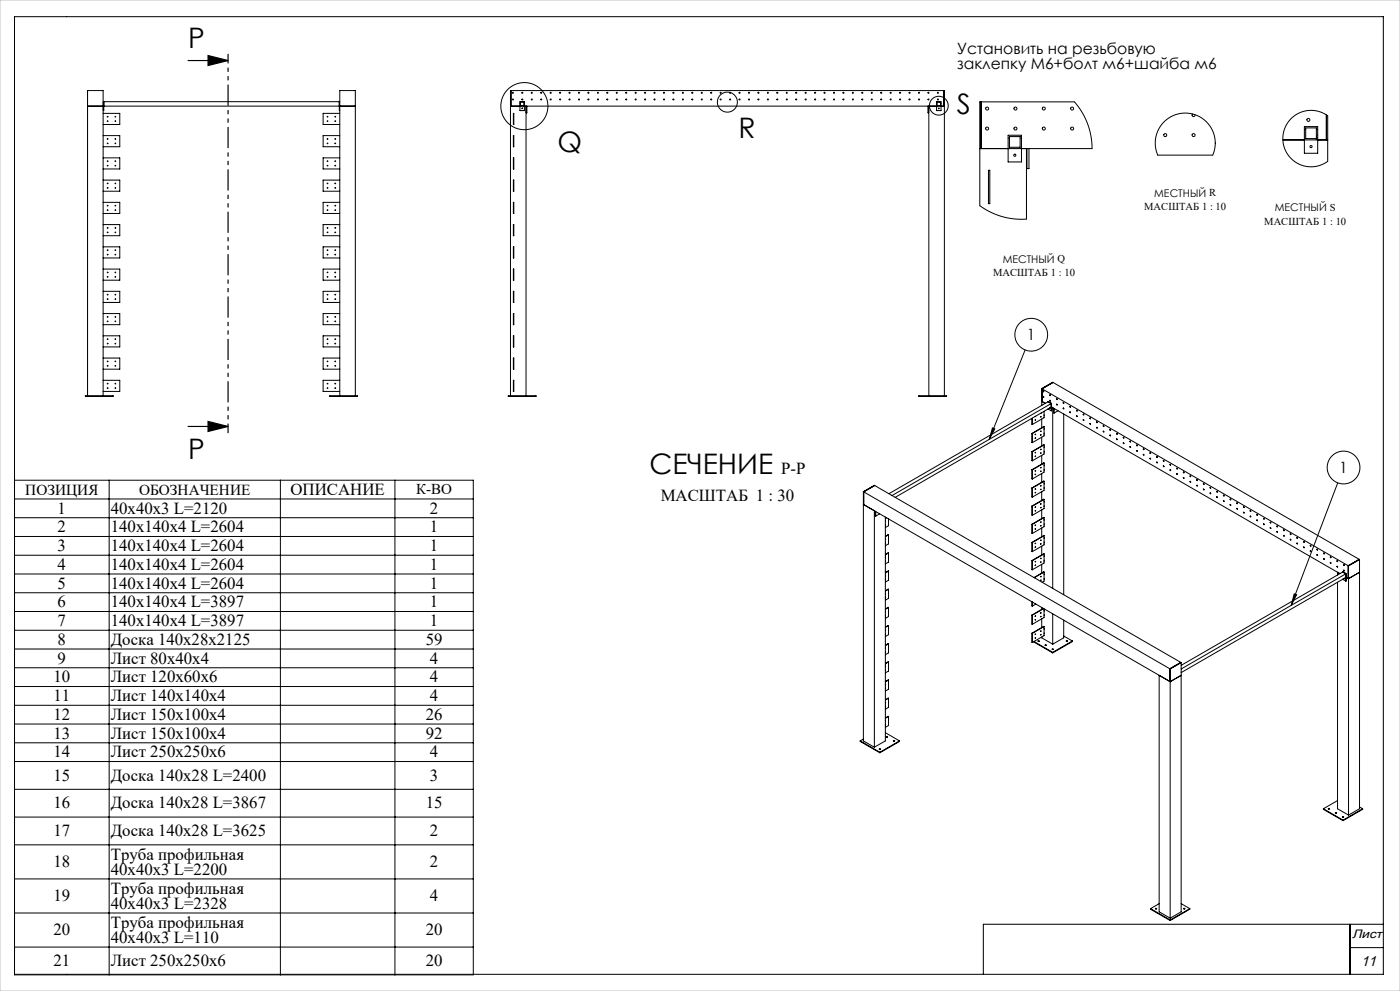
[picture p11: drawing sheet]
<svg xmlns="http://www.w3.org/2000/svg" width="420mm" height="297mm" viewBox="0 0 420 297" stroke-linecap="round" stroke-linejoin="round" font-family="sans-serif">
<defs><g id="words">
<g font-size="8.5">
<text x="56.4" y="14.3">P</text>
<text x="287" y="34">S</text>
<text x="221.5" y="41.5">R</text>
<text x="167.3" y="45.5">Q</text>
<text x="56.4" y="137.5">P</text>
<text x="194.8" y="142.1">СЕЧЕНИЕ</text>
</g>
<g font-size="5">
<text x="234.3" y="142">P-P</text>
<text x="87.1" y="148.3">ОПИСАНИЕ</text>
<text x="17.3" y="153.9">1</text>
<text x="33.2" y="153.9">40х40х3 L=2120</text>
<text x="129" y="153.9">2</text>
<text x="198.2" y="150.2">МАСШТАБ 1 : 30</text>
<text x="17.3" y="159.6">2</text>
<text x="33.2" y="159.6">140х140х4 L=2604</text>
<text x="129" y="159.6">1</text>
<text x="17.3" y="165.2">3</text>
<text x="33.2" y="165.2">140х140х4 L=2604</text>
<text x="129" y="165.2">1</text>
<text x="17.3" y="170.8">4</text>
<text x="33.2" y="170.8">140х140х4 L=2604</text>
<text x="129" y="170.8">1</text>
<text x="17.3" y="176.4">5</text>
<text x="33.2" y="176.4">140х140х4 L=2604</text>
<text x="129" y="176.4">1</text>
<text x="17.3" y="182">6</text>
<text x="33.2" y="182">140х140х4 L=3897</text>
<text x="129" y="182">1</text>
<text x="17.3" y="187.7">7</text>
<text x="33.2" y="187.7">140х140х4 L=3897</text>
<text x="129" y="187.7">1</text>
<text x="17.3" y="193.3">8</text>
<text x="33.2" y="193.3">Доска 140х28х2125</text>
<text x="127.7" y="193.3">59</text>
<text x="17.3" y="198.9">9</text>
<text x="33.2" y="198.9">Лист 80х40х4</text>
<text x="129" y="198.9">4</text>
<text x="16" y="204.5">10</text>
<text x="33.2" y="204.5">Лист 120х60х6</text>
<text x="129" y="204.5">4</text>
<text x="16" y="210.1">11</text>
<text x="16" y="215.8">12</text>
<text x="33.2" y="210.1">Лист 140х140х4</text>
<text x="33.2" y="215.8">Лист 150х100х4</text>
<text x="127.7" y="215.8">26</text>
<text x="129" y="210.1">4</text>
<text x="16" y="221.4">13</text>
<text x="33.2" y="221.4">Лист 150х100х4</text>
<text x="127.7" y="221.4">92</text>
<text x="16" y="227">14</text>
<text x="33.2" y="227">Лист 250х250х6</text>
<text x="129" y="227">4</text>
<text x="16" y="234">15</text>
<text x="33.2" y="234">Доска 140х28 L=2400</text>
<text x="129" y="234">3</text>
<text x="16" y="242.3">16</text>
<text x="33.2" y="242.3">Доска 140х28 L=3867</text>
<text x="127.7" y="242.3">15</text>
<text x="16" y="250.6">17</text>
<text x="33.2" y="250.6">Доска 140х28 L=3625</text>
<text x="129" y="250.6">2</text>
<text x="33.2" y="257.6">Труба профильная</text>
<text x="16" y="259.9">18</text>
<text x="33.2" y="262.2">40х40х3 L=2200</text>
<text x="129" y="259.9">2</text>
<text x="33.2" y="267.8">Труба профильная</text>
<text x="16" y="270.1">19</text>
<text x="33.2" y="272.4">40х40х3 L=2328</text>
<text x="129" y="270.1">4</text>
<text x="16" y="280.3">20</text>
<text x="33.2" y="278">Труба профильная</text>
<text x="127.7" y="280.3">20</text>
<text x="33.2" y="282.6">40х40х3 L=110</text>
<text x="16" y="289.6">21</text>
<text x="33.2" y="289.6">Лист 250х250х6</text>
<text x="127.7" y="289.6">20</text>
</g>
<g font-size="4.7">
<text x="287.2" y="16.2">Установить на резьбовую</text>
<text x="287.2" y="20.8">заклепку М6+болт м6+шайба м6</text>
<text x="308.1" y="102">1</text>
<text x="401.8" y="141.8">1</text>
</g>
<g font-size="4.6">
<text x="7.6" y="148.4">ПОЗИЦИЯ</text>
<text x="41.7" y="148.4">ОБОЗНАЧЕНИЕ</text>
</g>
<text font-size="4.5" x="124.8" y="148.2">К-ВО</text>
<text font-size="4.4" x="408.3" y="289.6">11</text>
<text font-size="3.7" x="405.6" y="281.3">Лист</text>
<g font-size="3.2">
<text x="346.3" y="58.9">МЕСТНЫЙ R</text>
<text x="343.3" y="63">МАСШТАБ 1 : 10</text>
<text x="382.5" y="63.4">МЕСТНЫЙ S</text>
<text x="379.3" y="67.5">МАСШТАБ 1 : 10</text>
<text x="297.9" y="82.8">МАСШТАБ 1 : 10</text>
<text x="300.8" y="78.7">МЕСТНЫЙ Q</text>
</g>
</g></defs>
<g fill="none" stroke="#000" stroke-width=".3">
<path d="M26.3 31.8h4.6M30.9 34h5v3.3h-5M31.1 30.5l-.1 2.6v-2.6h70.9M31.1 31.8h70.7M101.8 30.5l.1 2.6M101.9 31.8h4.7M101.9 34h-5v3.3h5M153.1 31.8h130.2M153.3 27.1v4.7M154 34l.1 3.3zM156 30.5h1.3v2.6h-1.3zM156 31l.1 .1"/>
<path d="M156.1 30.6h1.1v1.1h-1.1zM157.8 31.8v86.8M157.9 31.8v2h.2v-2M278.4 31.8v2h.2M278.6 31.8v86.8M281 30.5h1.3v2.6h-1.3zM281 30.5l.1 .2M281.1 30.6h1.1v1.1h-1.1zM281.7 30.5l.1 .1M282.2 30.9l.1 .2M283.2 27.1v4.7M294.3 30.5v14"/>
<path d="M349.2 36.5l2.6-1.8 2.9-.8 3.1 .3 2.8 1.3 2.3 2.1 1.3 2.8 .4 3.1-.8 3h-16.5l-.7-2.6 .1-2.7 .9-2.5zM357.8 34.2a.45 .45 0 0 0 .1 .7 .45 .45 0 0 0 .6-.5M387.3 35.6l2.5-1.7 2.9-.8 2.9 .3 2.7 1.3v13.7l-2.8 1.3-3.2 .2-3-.9-2.4-1.9-1.6-2.8-.4-3.1 .7-3zM391.3 38.8h.4M391.3 37.9h4v8h-4zM391.7 38.3h3.2v3.2h-3.2zM394.9 38.8h.4M397.9 34.4v7.5M30.9 40.6h5v3.4h-5M30.9 47.3h5v3.3h-5M30.9 54h5v3.3h-5M101.9 40.6h-5v3.4h5"/>
<path d="M101.9 47.3h-5v3.3h5M101.9 54h-5v3.3h5M154 40.6l.1 3.4zM154 54l.1 3.3zM154 47.3l.1 3.3zM293.9 44.5h33.7l-.2-2.8-.5-2.7-1-2.7-1.2-2.5-2.4-3.3h-28.4v31.1l2.9 1.8 3 1.3 3.3 .8 3.3 .2h1.5v-21.2M296.5 51h.4v10h-.4zM302.4 41.4h.4M302.4 40.5h4v8h-4zM302.8 40.9h3.2v3.2h-3.2zM306 41.4h.4M308.1 44.5v6h.6v-6"/>
<path d="M384.9 41.9h13.4M394.7 41.5l.4 .4M394.9 40.9l.4 .4M395.2 40.4l.1 .1M30.9 60.6h5v3.4h-5M30.9 67.3h5v3.3h-5M30.9 74h5v3.3h-5M101.9 74h-5v3.3h5M101.9 60.6h-5v3.4h5M101.9 67.3h-5v3.3h5M154 74l.1 3.3zM154 60.6l.1 3.4z"/>
<path d="M154 67.3l.1 3.3zM30.9 80.6h5v3.4h-5M30.9 87.3h5v3.3h-5M30.9 94h5v3.3h-5M101.9 80.6h-5v3.4h5M101.9 87.3h-5v3.3h5M101.9 94h-5v3.3h5M154 87.3l.1 3.3zM154 94l.1 3.3zM154 80.6l.1 3.4zM25.6 118.6h8.3v.2h-8.3zM26.3 118.6v-91.5h4.6v91.5"/>
<path d="M30.9 100.6h5v3.4h-5M30.9 107.3h5v3.3h-5M30.9 114h5v3.3h-5M98.9 118.6h8.4v.2h-8.4zM101.9 118.6v-91.5h4.7v91.5M101.9 100.6h-5v3.4h5M101.9 107.3h-5v3.3h5M101.9 114h-5v3.3h5M152.5 118.6h8.3v.2h-8.3zM153.1 118.6v-91.5h130.2v91.5M154 100.6l.1 3.4zM154 107.3l.1 3.3z"/>
<path d="M154 114l.1 3.3zM275.6 118.6h8.4v.2h-8.4zM307.5 104.9l-10.7 26.8M312.5 116.5h.1M312.5 116.5v5M312.6 116.5v3.8M312.6 116.5l92 53.1M312.9 117.2l.2 .2zM312.9 118.8l.2 .3zM313 117.2l.1 .2M313 118.8l.1 .2M314.9 118.4l.2 .2z"/>
<path d="M314.9 120l.2 .2zM315 118.3l.1 .2M315 120l.1 .2M315.9 114.6l-3.3 1.9M315.9 114.6l-3.4 1.9M315.9 114.6l92 53.1M317 119.5l.1 .3zM317 119.5l.1 .2M297.7 128.2l.7 .3-1.6 3.2zM309.6 125.4l.1 1.8M309.6 129.9l.1 2.8M309.6 135.3l.1 2.8"/>
<path d="M309.6 129.9h.1M309.6 135.3l.1 .1M309.7 125.3v1.9M309.7 129.9v2.8M309.7 135.4v2.7M310.6 136.7h.1M310.6 130.2h.1M310.6 131.2v.1M310.6 125.8v.1M310.6 135.6v.1M310.7 124.7l-.1 .1M312.2 129.3h.1"/>
<path d="M312.2 124.9h.1M312.2 130.3v.1M312.2 134.6v.1M312.2 135.7v.1M312.3 123.8l-.1 .1M312.5 120.3l1.1 .6M312.5 125.6v2.6M312.5 131v2.6M312.5 136.5v2.6M313.2 123.3v1.9l-3.5 2M313.2 127.9v2.7l-3.5 2.1M313.2 133.3v2.8l-3.5 2"/>
<path d="M313.2 138.8v2.7l-3.5 2M313.2 127.9l-3.5 2M313.2 127.9l-3.6 2M313.2 138.8l-3.5 2M313.2 138.8l-3.6 2M313.2 133.3l-3.5 2.1M313.2 133.3l-3.6 2M314.4 120.4l1 .5M314.4 122.6l1 .5M314.4 122.6h.1M315 122.3h-.2M315.4 120.9v2.2"/>
<path d="M315.4 122l-46.8 27.1M315.4 120.9l-47.8 27.6M315.5 120.9h-.1M315.5 120.9l-.1 2.2M315.5 120.9l-1-.6-47.8 27.7M316.1 122.3l.1 1.5M316.2 122.4v1.4M317 121.1l.1 .3zM317 121.1l.1 .2M317.4 123.1l-1.2 .7M319 120.7l.1 .2zM319 122.3l.1 .2z"/>
<path d="M319 120.7l.1 .2M319 122.3l.1 .2M319.1 124.1v54.1M321 121.8l.1 .3zM321 123.5l.1 .2zM321 121.8l.2 .2M321 123.4l.2 .2M323 123l.1 .2zM323 124.6l.1 .3zM323 123l.2 .2M323 124.6l.2 .2M325 124.1l.1 .3z"/>
<path d="M325 125.8l.1 .2zM325 124.1l.2 .2M325 125.8l.2 .2M327 125.3l.1 .2zM327 126.9l.1 .3zM327 125.3l.2 .2M327 126.9l.2 .2M329 126.4l.1 .3zM329 128.1l.1 .2zM329 126.4l.2 .2M329 128.1l.2 .2M331 127.6l.1 .3z"/>
<path d="M331 129.2l.1 .3zM331.1 127.6l.1 .2M331.1 129.2l.1 .2M333 128.8l.1 .2zM333 130.4l.1 .2zM333.1 128.7l.1 .3M333.1 130.4l.1 .2M335 129.9l.1 .3zM335 131.5l.1 .3zM335.1 129.9l.1 .2M335.1 131.5l.1 .2M337 131.1l.1 .2z"/>
<path d="M337 132.7l.1 .3zM337.1 131.1l.1 .2M337.1 132.7l.1 .2M339 132.2l.1 .3zM339 133.9l.1 .2zM339.1 132.2l.1 .2M339.1 133.9l.1 .2M341 133.4l.2 .2zM341 135l.2 .3zM341.1 133.4l.1 .2M341.1 135l.1 .2M343 134.5l.2 .3z"/>
<path d="M343 136.2l.2 .2zM343.1 134.5l.1 .2M343.1 136.2l.1 .2M345 135.7l.2 .2zM345 137.3l.2 .3zM345.1 135.7l.1 .2M345.1 137.3l.1 .2M347 138.5l.2 .2zM347 136.9l.2 .2zM347.1 136.8l.1 .2M347.1 138.5l.1 .2M349 138l.2 .3z"/>
<path d="M349 139.6l.2 .3zM349.1 138l.1 .2M349.1 139.6l.1 .2M351 139.2l.2 .2zM351.1 139.2l.1 .2M4.4 143.9h137.6v148.3h-137.6v-287.2h410.6v287h-410.6M4.4 149.5h137.6M4.4 155.2h137.6M32.7 143.9v148.3M84.1 143.9v148.3M118.5 143.9v148.3M259 151.2l92.1 53.1 3.3-1.9"/>
<path d="M259 147.4l3.3-1.9 92.1 53.1M259 147.4l92.1 53.1M259 147.4v74.6l3.3 1.9M262.3 153.1v70.8M262.4 145.5l-3.3 1.9v3.8M262.6 153.2l.1 1.5M262.7 153.3v1.4M263.9 154l-1.2 .7M265.6 156.1v.2M265.6 157.2v.2M265.6 155v67l-3.3 1.9M265.9 155.1l-.3 .2"/>
<path d="M266 155.2l-.4 .2M266.6 155.5v2.1l-1 .5M309.6 157.1l.1 .1M309.6 157.1l.1 2.8M309.6 140.8l.1 2.7M309.6 146.2l.1 2.8M309.6 151.7l.1 2.7M309.6 146.2l.1 .1M309.6 151.7h.1M309.6 140.8h.1M309.7 140.8v2.7M309.7 146.3v2.7"/>
<path d="M309.7 151.7v2.7M309.7 157.2v2.7M310.6 147.6h.1M310.6 141.1h.1M310.6 157.4h.1M310.6 158.5h.1M310.6 146.5h.1M310.6 151.9v.1M310.6 153v.1M310.6 142.1v.1M312.2 156.5h.1M312.2 152.1h.1"/>
<path d="M312.2 157.5v.1M312.2 145.5v.1M312.2 146.6v.1M312.2 151h.1M312.2 140.1h.1M312.2 141.2h.1M312.5 141.9v2.6M312.5 147.4v2.6M312.5 152.8v2.6M312.5 158.2v2.7M313.2 144.2v2.8l-3.5 2M313.2 149.7v2.7l-3.5 2"/>
<path d="M313.2 155.1v2.7l-3.5 2.1M313.2 155.1l-3.5 2.1M313.2 155.1l-3.6 2M313.2 144.2l-3.5 2.1M313.2 144.2l-3.6 2M313.2 149.7l-3.5 2M313.2 149.7l-3.6 2M351 140.8l.2 .3zM351.1 140.8l.1 .2M353 140.3l.2 .3zM353 142l.2 .2zM353.1 140.3l.1 .2"/>
<path d="M353.1 141.9l.1 .3M355 143.1l.2 .3zM355 141.5l.2 .2zM355.1 141.5l.1 .2M355.1 143.1l.1 .2M357 142.6l.2 .3zM357 144.3l.2 .2zM357.1 142.6l.1 .2M357.1 144.3l.1 .2M359 143.8l.2 .2zM359 145.4l.2 .3zM359.1 143.8l.1 .2"/>
<path d="M359.1 145.4l.1 .2M361 145l.2 .2zM361 146.6l.2 .2zM361.1 144.9l.1 .2M361.1 146.6l.1 .2M363 147.7l.2 .3zM363 146.1l.2 .3zM363.1 146.1l.1 .2M363.1 147.7l.1 .2M365 148.9l.2 .2zM365 147.3l.2 .2zM365.1 147.3l.1 .2"/>
<path d="M365.1 148.9l.1 .2M367 148.4l.2 .3zM367 150.1l.2 .2zM367.1 148.4l.1 .2M367.1 150l.1 .2M369 149.6l.2 .2zM369 151.2l.2 .3zM369.1 149.6l.1 .2M369.1 151.2l.1 .2M371 152.4l.2 .2zM371 150.7l.2 .3zM371.1 150.7l.1 .2"/>
<path d="M371.1 152.4l.1 .2M373 151.9l.2 .2zM373 153.5l.2 .3zM373.1 151.9l.1 .2M373.1 153.5l.1 .2M375.1 154.7l.1 .2zM375.1 153l.1 .3zM375.1 153l.1 .2M375.1 154.7l.1 .2M377.1 155.8l.1 .3zM377.1 154.2l.1 .3zM377.1 154.2l.1 .2"/>
<path d="M377.1 155.8l.1 .2M379.1 157l.1 .2zM379.1 155.4l.1 .2zM379.1 155.4l.2 .2M379.1 157l.2 .2M381.1 158.2l.1 .2zM381.1 156.5l.1 .3zM381.1 156.5l.2 .2M381.1 158.1l.2 .2M383.1 159.3l.1 .3zM383.1 157.7l.1 .2zM383.1 157.7l.2 .2"/>
<path d="M383.1 159.3l.2 .2M385.1 158.8l.1 .3zM385.1 158.8l.2 .2M387.1 160l.1 .2zM387.2 160l.1 .2M401.3 144.7l-13.9 36.7M4.4 160.8h137.6M4.4 166.4h137.6M4.4 172h137.6M4.4 177.6h137.6M265.6 167v.2M265.6 168.1v.2"/>
<path d="M265.6 177.9v.2M265.6 179v.1M265.6 172.5v.1M265.6 173.5v.2M265.6 161.6v.1M265.6 162.7v.1M266.6 160.3l-1 .4M266.6 160.3v2.7l-1 .6M266.6 165.7v2.8l-1 .5M266.6 171.2v2.7l-1 .5M266.6 176.6v2.7l-1 .6M266.6 165.7l-1 .6"/>
<path d="M266.6 165.7l-1 .5M266.6 171.2l-1 .4M266.6 176.6l-1 .6M266.6 176.6l-1 .5M266.6 171.2l-1 .5M266.6 160.3l-1 .5M309.6 162.5l.1 2.8M309.6 168l.1 2.8M309.6 168h.1M309.6 162.5l.1 .1M309.7 162.6v2.7M309.7 168v2.8"/>
<path d="M310.6 168.3h.1M310.6 169.4h.1M310.6 162.8v.1M310.6 163.9v.1M312.2 167.3v.1M312.2 168.4v.1M312.2 172.8h.1M312.2 173.8v.1M312.2 161.9h.1M312.2 163h.1M312.5 163.7v2.6M312.5 169.1v2.6"/>
<path d="M313.2 160.6v2.7l-3.5 2M313.2 166v2.7l-3.5 2.1M313.2 171.4v2.8l-.6 .3M313.2 166l-3.5 2M313.2 166l-3.6 2M313.2 171.4l-2.9 1.7M313.2 160.6l-3.5 2M313.2 171.4l-3 1.7M313.2 160.6l-3.6 1.9M385.1 160.5l.1 .2zM385.1 160.5l.2 .2M387.1 161.6l.1 .3z"/>
<path d="M387.2 161.6l.1 .2M388.3 178l.7 .2-1.6 3.2zM389.1 162.8l.1 .2zM389.1 161.1l.1 .3zM389.2 161.1l.1 .2M389.2 162.8l.1 .2M391.1 163.9l.1 .3zM391.1 162.3l.1 .3zM391.2 162.3l.1 .2M391.2 163.9l.1 .2M393.1 163.5l.1 .2zM393.1 165.1l.1 .2z"/>
<path d="M393.2 163.4l.1 .2M393.2 165.1l.1 .2M395.1 166.2l.1 .3zM395.1 164.6l.1 .3zM395.2 164.6l.1 .2M395.2 166.2l.1 .2M397.1 165.8l.1 .2zM397.1 167.4l.1 .3zM397.2 165.8l.1 .2M397.2 167.4l.1 .2M399.1 166.9l.2 .3zM399.1 168.6l.2 .2z"/>
<path d="M399.2 166.9l.1 .2M399.2 168.5l.1 .3M401.1 168.1l.2 .2zM401.1 169.7l.2 .3zM401.2 168.1l.1 .2M401.2 169.7l.1 .2M401.3 171.5v.8M401.3 174.5v67.9l3.3 1.9M402 171.9l-86.5-49.9 .3 .2v54.1M402.8 171.4l1 .6M402.8 173.6l1 .5M402.8 173.6h.1"/>
<path d="M402.8 171.4l1 .5M402.8 171.4l-48.4 28M403.1 169.2l.2 .3zM403.1 170.9l.2 .2zM403.2 169.2l.1 .2M403.2 170.9l.1 .2M403.3 173.3l.1 .1M403.3 173.3l-.1 .1M403.8 172v2.1M403.8 173.1l-49.4 28.5M403.8 172l-49.4 28.5M403.8 171.9v.1"/>
<path d="M403.8 171.9v2.2M404.6 169.6v74.7M407.8 167.6l-3.3 1.9v3.9M407.9 167.7v74.7l-3.3 1.9M407.9 171.5l-3.3 1.9-.8-.4M407.9 167.7l-3.3 1.9M4.4 183.3h137.6M4.4 188.9h137.6M4.4 194.5h137.6M265.6 194.2v.2M265.6 195.3v.2M265.6 199.7v.1"/>
<path d="M265.6 188.8v.1M265.6 189.9v.1M265.6 183.3v.2M265.6 184.4v.2M266.6 182.1v2.7l-1 .5M266.6 187.5v2.7l-1 .6M266.6 192.9v2.8l-1 .5M266.6 198.4v2.7l-1 .6M266.6 182.1l-1 .4M266.6 192.9l-1 .5M266.6 192.9l-1 .6M266.6 198.4l-1 .5"/>
<path d="M266.6 198.4l-1 .4M266.6 187.5l-1 .5M266.6 187.5l-1 .4M266.6 182.1l-1 .5M309.6 180.4l.1 1.3M309.6 184.3l.1 2.8M309.6 189.8l.1 2.7M309.6 184.3l.1 .1M309.6 189.8h.1M309.7 180.4v1.3M309.7 184.4v2.7M309.7 189.8v2.7"/>
<path d="M310 192.3l5.8 3.4M310.2 192.3l5.6 3.2M310.6 184.6v.1M310.6 185.7h.1M310.6 190v.1M310.6 191.1v.1M310.8 181l-1.1 .7M311.4 192.1h.4zM311.4 192.2h.3M312.2 183.7h.1M312.2 190.2h.1M312.2 184.7v.1"/>
<path d="M312.2 189.1h.1M312.5 182.1v.5M312.5 185.5v2.6M312.5 190.9v.3l3.3 1.9M313 182.3l-3.4 2M313.1 182.4l-3.4 2M313.2 182.5v2.6l-3.5 2M313.2 187.8v2.7l-3.5 2M313.2 187.8l-3.5 2M313.2 187.8l-3.6 2M313.5 193.3h.4zM313.6 193.4h.2"/>
<path d="M315.6 194.5l.4 .1zM315.7 194.6h.3M315.8 184v9.1M315.8 195.5v.2M319.1 190.6l2.6 1.5M319.1 185.9v5.3l-3.3 1.9M319.9 192.1h.4zM319.9 192.2h.3M321.7 192.1l-5.9 3.6M321.7 192.1l-5.9 3.4M354.3 198.5l-3.3 1.9v3.8M354.4 198.6v74.7l-3.3 1.9"/>
<path d="M354.4 198.6l-3.3 1.9M4.4 200.1h137.6M4.4 205.8h137.6M4.4 211.4h137.6M4.4 217h137.6M265.6 205.1v.2M265.6 206.2v.2M265.6 210.6v.1M265.6 211.6v.2M265.6 216v.2M265.6 217.1v.2M265.6 200.8v.1"/>
<path d="M265.6 219.6l4.3 2.4M266.6 203.8v2.8l-1 .5M266.6 209.3v2.7l-1 .5M266.6 214.7v2.7l-1 .6M266.6 203.8l-1 .6M266.6 203.8l-1 .5M266.6 209.3l-1 .5M266.6 209.3l-1 .4M266.6 214.7l-1 .6M266.6 214.7l-1 .5M347.8 202.4v70.9l3.3 1.9M351.1 200.5v74.7"/>
<path d="M4.4 222.6h137.6M4.4 228.2h137.6M4.4 236.6h137.6M258.1 222l5.9 3.4M258.1 222l5.9 3.6M259 221.5l-.9 .5M263.8 224.6h.3M264 225.4v.2M265.9 220.9h.3M268.1 222.1h.2M269.9 222l-5.9 3.4M269.9 222l-5.9 3.6"/>
<path d="M401.3 239.9l-4.3 2.5M4.4 244.9h137.6M4.4 253.2h137.6M397 242.4l5.9 3.4M397 242.4l5.9 3.5M398.8 242.5h-.3M400.9 243.7h-.3M402.9 245.8v.1M403 244.9h-.2M407.9 241.8l.9 .6M408.8 242.4l-5.9 3.5M408.8 242.4l-5.9 3.4"/>
<path d="M4.4 263.4h137.6M4.4 273.6h137.6M345.2 272.3l5.9 3.4M345.2 272.3l5.9 3.6M346.6 272.3h.4zM347 272.4h-.3M347.8 270.8l-2.6 1.5M351.1 275.7v.2M354.4 270.8l2.5 1.5M355.1 272.3h.4zM355.4 272.4h-.2M356.9 272.3l-5.8 3.4"/>
<path d="M356.9 272.3l-5.8 3.6M405 277v15M415 277h-120v15M4.4 283.8h137.6M405 284h10"/>
<circle cx="32.3" cy="35" r=".1"/>
<circle cx="32.3" cy="36.3" r=".1"/>
<circle cx="34.6" cy="35" r=".1"/>
<circle cx="34.6" cy="36.3" r=".1"/>
<circle cx="98.3" cy="36.3" r=".1"/>
<circle cx="98.3" cy="35" r=".1"/>
<circle cx="100.6" cy="36.3" r=".1"/>
<circle cx="100.6" cy="35" r=".1"/>
<circle cx="153.9" cy="27.8" r=".15"/>
<circle cx="153.9" cy="29.8" r=".15"/>
<circle cx="156.6" cy="32.5" r=".11"/>
<circle cx="156.7" cy="29.8" r=".15"/>
<circle cx="156.7" cy="27.8" r=".15"/>
<circle cx="157.3" cy="31.8" r="7.1"/>
<circle cx="159.5" cy="27.8" r=".15"/>
<circle cx="159.5" cy="29.8" r=".15"/>
<circle cx="162.4" cy="29.8" r=".15"/>
<circle cx="162.4" cy="27.8" r=".15"/>
<circle cx="165.2" cy="27.8" r=".15"/>
<circle cx="165.2" cy="29.8" r=".15"/>
<circle cx="168" cy="27.8" r=".15"/>
<circle cx="168" cy="29.8" r=".15"/>
<circle cx="170.9" cy="29.8" r=".15"/>
<circle cx="170.9" cy="27.8" r=".15"/>
<circle cx="173.7" cy="29.8" r=".15"/>
<circle cx="173.7" cy="27.8" r=".15"/>
<circle cx="176.5" cy="27.8" r=".15"/>
<circle cx="176.5" cy="29.8" r=".15"/>
<circle cx="179.4" cy="27.8" r=".15"/>
<circle cx="179.4" cy="29.8" r=".15"/>
<circle cx="182.2" cy="29.8" r=".15"/>
<circle cx="182.2" cy="27.8" r=".15"/>
<circle cx="185" cy="29.8" r=".15"/>
<circle cx="185" cy="27.8" r=".15"/>
<circle cx="187.9" cy="29.8" r=".15"/>
<circle cx="187.9" cy="27.8" r=".15"/>
<circle cx="190.7" cy="27.8" r=".15"/>
<circle cx="190.7" cy="29.8" r=".15"/>
<circle cx="193.5" cy="29.8" r=".15"/>
<circle cx="193.5" cy="27.8" r=".15"/>
<circle cx="196.4" cy="27.8" r=".15"/>
<circle cx="196.4" cy="29.8" r=".15"/>
<circle cx="199.2" cy="29.8" r=".15"/>
<circle cx="199.2" cy="27.8" r=".15"/>
<circle cx="202" cy="27.8" r=".15"/>
<circle cx="202" cy="29.8" r=".15"/>
<circle cx="204.9" cy="29.8" r=".15"/>
<circle cx="204.9" cy="27.8" r=".15"/>
<circle cx="207.7" cy="29.8" r=".15"/>
<circle cx="207.7" cy="27.8" r=".15"/>
<circle cx="210.5" cy="29.8" r=".15"/>
<circle cx="210.5" cy="27.8" r=".15"/>
<circle cx="213.4" cy="29.8" r=".15"/>
<circle cx="213.4" cy="27.8" r=".15"/>
<circle cx="216.2" cy="27.8" r=".15"/>
<circle cx="216.2" cy="29.8" r=".15"/>
<circle cx="218.2" cy="30.6" r="3"/>
<circle cx="219" cy="29.8" r=".15"/>
<circle cx="219" cy="27.8" r=".15"/>
<circle cx="221.9" cy="27.8" r=".15"/>
<circle cx="221.9" cy="29.8" r=".15"/>
<circle cx="224.7" cy="27.8" r=".15"/>
<circle cx="224.7" cy="29.8" r=".15"/>
<circle cx="227.5" cy="29.8" r=".15"/>
<circle cx="227.5" cy="27.8" r=".15"/>
<circle cx="230.4" cy="29.8" r=".15"/>
<circle cx="230.4" cy="27.8" r=".15"/>
<circle cx="233.2" cy="27.8" r=".15"/>
<circle cx="233.2" cy="29.8" r=".15"/>
<circle cx="236" cy="29.8" r=".15"/>
<circle cx="236" cy="27.8" r=".15"/>
<circle cx="238.9" cy="29.8" r=".15"/>
<circle cx="238.9" cy="27.8" r=".15"/>
<circle cx="241.7" cy="27.8" r=".15"/>
<circle cx="241.7" cy="29.8" r=".15"/>
<circle cx="244.5" cy="27.8" r=".15"/>
<circle cx="244.5" cy="29.8" r=".15"/>
<circle cx="247.4" cy="27.8" r=".15"/>
<circle cx="247.4" cy="29.8" r=".15"/>
<circle cx="250.2" cy="27.8" r=".15"/>
<circle cx="250.2" cy="29.8" r=".15"/>
<circle cx="253" cy="29.8" r=".15"/>
<circle cx="253" cy="27.8" r=".15"/>
<circle cx="255.9" cy="29.8" r=".15"/>
<circle cx="255.9" cy="27.8" r=".15"/>
<circle cx="258.7" cy="29.8" r=".15"/>
<circle cx="258.7" cy="27.8" r=".15"/>
<circle cx="261.5" cy="27.8" r=".15"/>
<circle cx="261.5" cy="29.8" r=".15"/>
<circle cx="264.4" cy="29.8" r=".15"/>
<circle cx="264.4" cy="27.8" r=".15"/>
<circle cx="267.2" cy="29.8" r=".15"/>
<circle cx="267.2" cy="27.8" r=".15"/>
<circle cx="270" cy="27.8" r=".15"/>
<circle cx="270" cy="29.8" r=".15"/>
<circle cx="272.9" cy="29.8" r=".15"/>
<circle cx="272.9" cy="27.8" r=".15"/>
<circle cx="275.7" cy="27.8" r=".15"/>
<circle cx="275.7" cy="29.8" r=".15"/>
<circle cx="278.5" cy="29.8" r=".15"/>
<circle cx="278.5" cy="27.8" r=".15"/>
<circle cx="281.4" cy="29.8" r=".15"/>
<circle cx="281.4" cy="27.8" r=".15"/>
<circle cx="281.6" cy="32.5" r=".11"/>
<circle cx="281.6" cy="31.7" r="2.82"/>
<circle cx="296.1" cy="32.5" r=".45"/>
<circle cx="296.1" cy="38.5" r=".45"/>
<circle cx="304.6" cy="32.5" r=".45"/>
<circle cx="304.6" cy="38.5" r=".45"/>
<circle cx="313.1" cy="32.5" r=".45"/>
<circle cx="313.1" cy="38.5" r=".45"/>
<circle cx="321.6" cy="32.5" r=".45"/>
<circle cx="321.6" cy="38.5" r=".45"/>
<circle cx="392.5" cy="35.9" r=".45"/>
<circle cx="32.3" cy="43" r=".1"/>
<circle cx="32.3" cy="55" r=".1"/>
<circle cx="32.3" cy="56.3" r=".1"/>
<circle cx="32.3" cy="49.6" r=".1"/>
<circle cx="32.3" cy="48.3" r=".1"/>
<circle cx="32.3" cy="41.6" r=".1"/>
<circle cx="34.6" cy="43" r=".1"/>
<circle cx="34.6" cy="56.3" r=".1"/>
<circle cx="34.6" cy="55" r=".1"/>
<circle cx="34.6" cy="49.6" r=".1"/>
<circle cx="34.6" cy="48.3" r=".1"/>
<circle cx="34.6" cy="41.6" r=".1"/>
<circle cx="98.3" cy="41.6" r=".1"/>
<circle cx="98.3" cy="48.3" r=".1"/>
<circle cx="98.3" cy="49.6" r=".1"/>
<circle cx="98.3" cy="55" r=".1"/>
<circle cx="98.3" cy="56.3" r=".1"/>
<circle cx="98.3" cy="43" r=".1"/>
<circle cx="100.6" cy="41.6" r=".1"/>
<circle cx="100.6" cy="48.3" r=".1"/>
<circle cx="100.6" cy="49.6" r=".1"/>
<circle cx="100.6" cy="56.3" r=".1"/>
<circle cx="100.6" cy="55" r=".1"/>
<circle cx="100.6" cy="43" r=".1"/>
<circle cx="304.4" cy="46.5" r=".33"/>
<circle cx="349.6" cy="40.5" r=".45"/>
<circle cx="358.1" cy="40.5" r=".45"/>
<circle cx="393.3" cy="43.9" r=".33"/>
<circle cx="32.3" cy="75" r=".1"/>
<circle cx="32.3" cy="69.6" r=".1"/>
<circle cx="32.3" cy="63" r=".1"/>
<circle cx="32.3" cy="68.3" r=".1"/>
<circle cx="32.3" cy="61.6" r=".1"/>
<circle cx="32.3" cy="76.3" r=".1"/>
<circle cx="34.6" cy="69.6" r=".1"/>
<circle cx="34.6" cy="75" r=".1"/>
<circle cx="34.6" cy="61.6" r=".1"/>
<circle cx="34.6" cy="68.3" r=".1"/>
<circle cx="34.6" cy="63" r=".1"/>
<circle cx="34.6" cy="76.3" r=".1"/>
<circle cx="98.3" cy="76.3" r=".1"/>
<circle cx="98.3" cy="63" r=".1"/>
<circle cx="98.3" cy="61.6" r=".1"/>
<circle cx="98.3" cy="68.3" r=".1"/>
<circle cx="98.3" cy="69.6" r=".1"/>
<circle cx="98.3" cy="75" r=".1"/>
<circle cx="100.6" cy="76.3" r=".1"/>
<circle cx="100.6" cy="63" r=".1"/>
<circle cx="100.6" cy="61.6" r=".1"/>
<circle cx="100.6" cy="68.3" r=".1"/>
<circle cx="100.6" cy="69.6" r=".1"/>
<circle cx="100.6" cy="75" r=".1"/>
<circle cx="32.3" cy="83" r=".1"/>
<circle cx="32.3" cy="96.3" r=".1"/>
<circle cx="32.3" cy="88.3" r=".1"/>
<circle cx="32.3" cy="89.6" r=".1"/>
<circle cx="32.3" cy="81.6" r=".1"/>
<circle cx="32.3" cy="95" r=".1"/>
<circle cx="34.6" cy="88.3" r=".1"/>
<circle cx="34.6" cy="83" r=".1"/>
<circle cx="34.6" cy="96.3" r=".1"/>
<circle cx="34.6" cy="89.6" r=".1"/>
<circle cx="34.6" cy="81.6" r=".1"/>
<circle cx="34.6" cy="95" r=".1"/>
<circle cx="98.3" cy="95" r=".1"/>
<circle cx="98.3" cy="81.6" r=".1"/>
<circle cx="98.3" cy="89.6" r=".1"/>
<circle cx="98.3" cy="96.3" r=".1"/>
<circle cx="98.3" cy="83" r=".1"/>
<circle cx="98.3" cy="88.3" r=".1"/>
<circle cx="100.6" cy="95" r=".1"/>
<circle cx="100.6" cy="81.6" r=".1"/>
<circle cx="100.6" cy="89.6" r=".1"/>
<circle cx="100.6" cy="83" r=".1"/>
<circle cx="100.6" cy="88.3" r=".1"/>
<circle cx="100.6" cy="96.3" r=".1"/>
<circle cx="32.3" cy="101.6" r=".1"/>
<circle cx="32.3" cy="115" r=".1"/>
<circle cx="32.3" cy="109.6" r=".1"/>
<circle cx="32.3" cy="103" r=".1"/>
<circle cx="32.3" cy="116.3" r=".1"/>
<circle cx="32.3" cy="108.3" r=".1"/>
<circle cx="34.6" cy="101.6" r=".1"/>
<circle cx="34.6" cy="115" r=".1"/>
<circle cx="34.6" cy="103" r=".1"/>
<circle cx="34.6" cy="109.6" r=".1"/>
<circle cx="34.6" cy="116.3" r=".1"/>
<circle cx="34.6" cy="108.3" r=".1"/>
<circle cx="98.3" cy="108.3" r=".1"/>
<circle cx="98.3" cy="103" r=".1"/>
<circle cx="98.3" cy="116.3" r=".1"/>
<circle cx="98.3" cy="109.6" r=".1"/>
<circle cx="98.3" cy="101.6" r=".1"/>
<circle cx="98.3" cy="115" r=".1"/>
<circle cx="100.6" cy="108.3" r=".1"/>
<circle cx="100.6" cy="116.3" r=".1"/>
<circle cx="100.6" cy="109.6" r=".1"/>
<circle cx="100.6" cy="103" r=".1"/>
<circle cx="100.6" cy="115" r=".1"/>
<circle cx="100.6" cy="101.6" r=".1"/>
<circle cx="309.4" cy="100.3" r="4.9"/>
<circle cx="310.6" cy="130.2" r=".08"/>
<circle cx="310.6" cy="135.6" r=".08"/>
<circle cx="310.6" cy="131.3" r=".08"/>
<circle cx="310.6" cy="125.8" r=".08"/>
<circle cx="310.6" cy="136.7" r=".08"/>
<circle cx="312.3" cy="124.9" r=".08"/>
<circle cx="312.3" cy="130.3" r=".08"/>
<circle cx="312.3" cy="134.7" r=".08"/>
<circle cx="312.3" cy="135.8" r=".08"/>
<circle cx="312.3" cy="129.2" r=".08"/>
<circle cx="310.6" cy="142.2" r=".08"/>
<circle cx="310.6" cy="147.6" r=".08"/>
<circle cx="310.6" cy="157.4" r=".08"/>
<circle cx="310.6" cy="152" r=".08"/>
<circle cx="310.6" cy="141.1" r=".08"/>
<circle cx="310.6" cy="153.1" r=".08"/>
<circle cx="310.6" cy="146.5" r=".08"/>
<circle cx="310.6" cy="158.5" r=".08"/>
<circle cx="312.3" cy="152.1" r=".08"/>
<circle cx="312.3" cy="151" r=".08"/>
<circle cx="312.3" cy="156.5" r=".08"/>
<circle cx="312.3" cy="157.5" r=".08"/>
<circle cx="312.3" cy="146.7" r=".08"/>
<circle cx="312.3" cy="145.6" r=".08"/>
<circle cx="312.3" cy="141.2" r=".08"/>
<circle cx="312.3" cy="140.1" r=".08"/>
<circle cx="403.1" cy="140.1" r="4.9"/>
<circle cx="310.6" cy="163.9" r=".08"/>
<circle cx="310.6" cy="168.3" r=".08"/>
<circle cx="310.6" cy="169.4" r=".08"/>
<circle cx="310.6" cy="162.9" r=".08"/>
<circle cx="312.3" cy="172.8" r=".08"/>
<circle cx="312.3" cy="163" r=".08"/>
<circle cx="312.3" cy="173.9" r=".08"/>
<circle cx="312.3" cy="167.3" r=".08"/>
<circle cx="312.3" cy="168.4" r=".08"/>
<circle cx="312.3" cy="161.9" r=".08"/>
<circle cx="310.6" cy="190.1" r=".08"/>
<circle cx="310.6" cy="185.7" r=".08"/>
<circle cx="310.6" cy="191.2" r=".08"/>
<circle cx="310.6" cy="184.6" r=".08"/>
<circle cx="312.3" cy="189.1" r=".08"/>
<circle cx="312.3" cy="184.8" r=".08"/>
<circle cx="312.3" cy="190.2" r=".08"/>
<circle cx="312.3" cy="183.7" r=".08"/>
<circle cx="263.9" cy="224.5" r=".17"/>
<circle cx="266.1" cy="220.9" r=".17"/>
<circle cx="268.2" cy="222.1" r=".17"/>
<circle cx="398.7" cy="242.3" r=".17"/>
<circle cx="400.8" cy="243.6" r=".17"/>
<circle cx="402.9" cy="244.8" r=".17"/>
</g>
<path d="M56.4 18.1h12M62.4 16.6l6 1.5-6 1.5zM56.4 127.8h12M62.4 126.3l6 1.5-6 1.5z" fill="none" stroke="#000" stroke-width=".35"/>
<path d="M68.4 16.1v113.7" fill="none" stroke="#000" stroke-width=".35" stroke-dasharray="6.3 1.3 1.3 1.3 1.3 1.3" stroke-dashoffset="3.5" stroke-linecap="butt"/>
<path d="M0 0h420v297h-420z" fill="none" stroke="#c0c0c0" stroke-width=".3"/>
<g fill="#000">
<path d="M62.4 16.6l6 1.5-6 1.5zM62.4 126.3l6 1.5-6 1.5z"/>
<path d="M388.3 178l.7 .2-1.6 3.2zM297.7 128.2l.7 .3-1.6 3.2z"/>
</g>
<use href="#words"/>
</svg>
